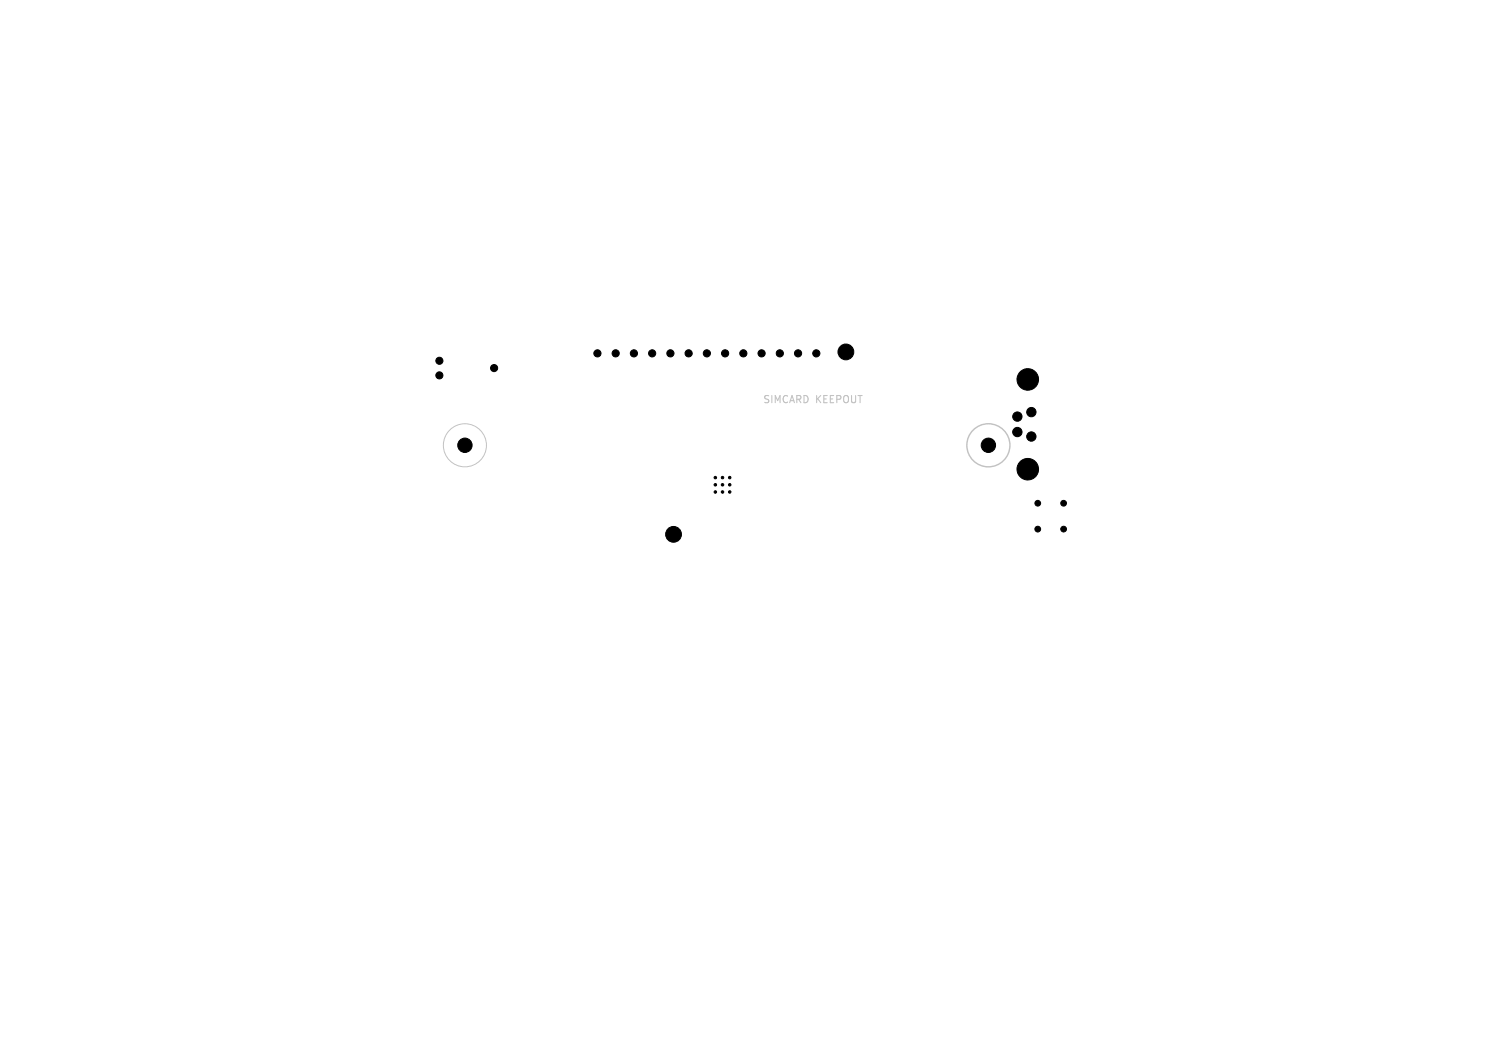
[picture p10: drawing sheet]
<svg xmlns="http://www.w3.org/2000/svg" width="210mm" height="148mm" viewBox="0 0 210 148" stroke-linecap="round" stroke-linejoin="round" font-family="sans-serif">
<defs><g id="words">
<g font-size="1.4" fill="#c2c2c2">
<text x="106.2" y="56.2">SIMCARD</text>
<text x="113.6" y="56.2">KEEPOUT</text>
</g>
</g></defs>
<circle cx="137.6" cy="62" r="3" fill="none" stroke="#c2c2c2" stroke-width=".2"/>
<circle cx="64.7" cy="62" r="3" fill="none" stroke="#c2c2c2" stroke-width=".14"/>
<g fill="#000" stroke="#000" stroke-width=".14">
<circle cx="61.2" cy="50.2" r=".5"/>
<circle cx="61.2" cy="52.3" r=".5"/>
<circle cx="68.8" cy="51.3" r=".5"/>
<circle cx="83.2" cy="49.2" r=".5"/>
<circle cx="85.7" cy="49.2" r=".5"/>
<circle cx="88.3" cy="49.2" r=".5"/>
<circle cx="90.8" cy="49.2" r=".5"/>
<circle cx="93.4" cy="49.2" r=".5"/>
<circle cx="95.9" cy="49.2" r=".5"/>
<circle cx="98.4" cy="49.2" r=".5"/>
<circle cx="101" cy="49.2" r=".5"/>
<circle cx="103.5" cy="49.2" r=".5"/>
<circle cx="106.1" cy="49.2" r=".5"/>
<circle cx="108.6" cy="49.2" r=".5"/>
<circle cx="111.1" cy="49.2" r=".5"/>
<circle cx="113.7" cy="49.2" r=".5"/>
<circle cx="117.8" cy="49" r="1.1"/>
<circle cx="141.7" cy="58" r=".65"/>
<circle cx="143.1" cy="52.8" r="1.5"/>
<circle cx="143.6" cy="57.4" r=".65"/>
<circle cx="64.7" cy="62" r="1"/>
<circle cx="93.8" cy="74.4" r="1.1"/>
<circle cx="99.6" cy="67.5" r=".17"/>
<circle cx="99.6" cy="68.5" r=".17"/>
<circle cx="99.6" cy="66.5" r=".17"/>
<circle cx="100.6" cy="67.5" r=".17"/>
<circle cx="100.6" cy="68.5" r=".17"/>
<circle cx="100.6" cy="66.5" r=".17"/>
<circle cx="101.6" cy="67.5" r=".17"/>
<circle cx="101.6" cy="66.5" r=".17"/>
<circle cx="101.6" cy="68.5" r=".17"/>
<circle cx="137.6" cy="62" r="1"/>
<circle cx="141.7" cy="60.2" r=".65"/>
<circle cx="143.1" cy="65.3" r="1.5"/>
<circle cx="143.6" cy="60.8" r=".65"/>
<circle cx="144.5" cy="73.7" r=".4"/>
<circle cx="144.5" cy="70.1" r=".4"/>
<circle cx="148.1" cy="73.7" r=".4"/>
<circle cx="148.1" cy="70.1" r=".4"/>
</g>
<use href="#words"/>
</svg>
